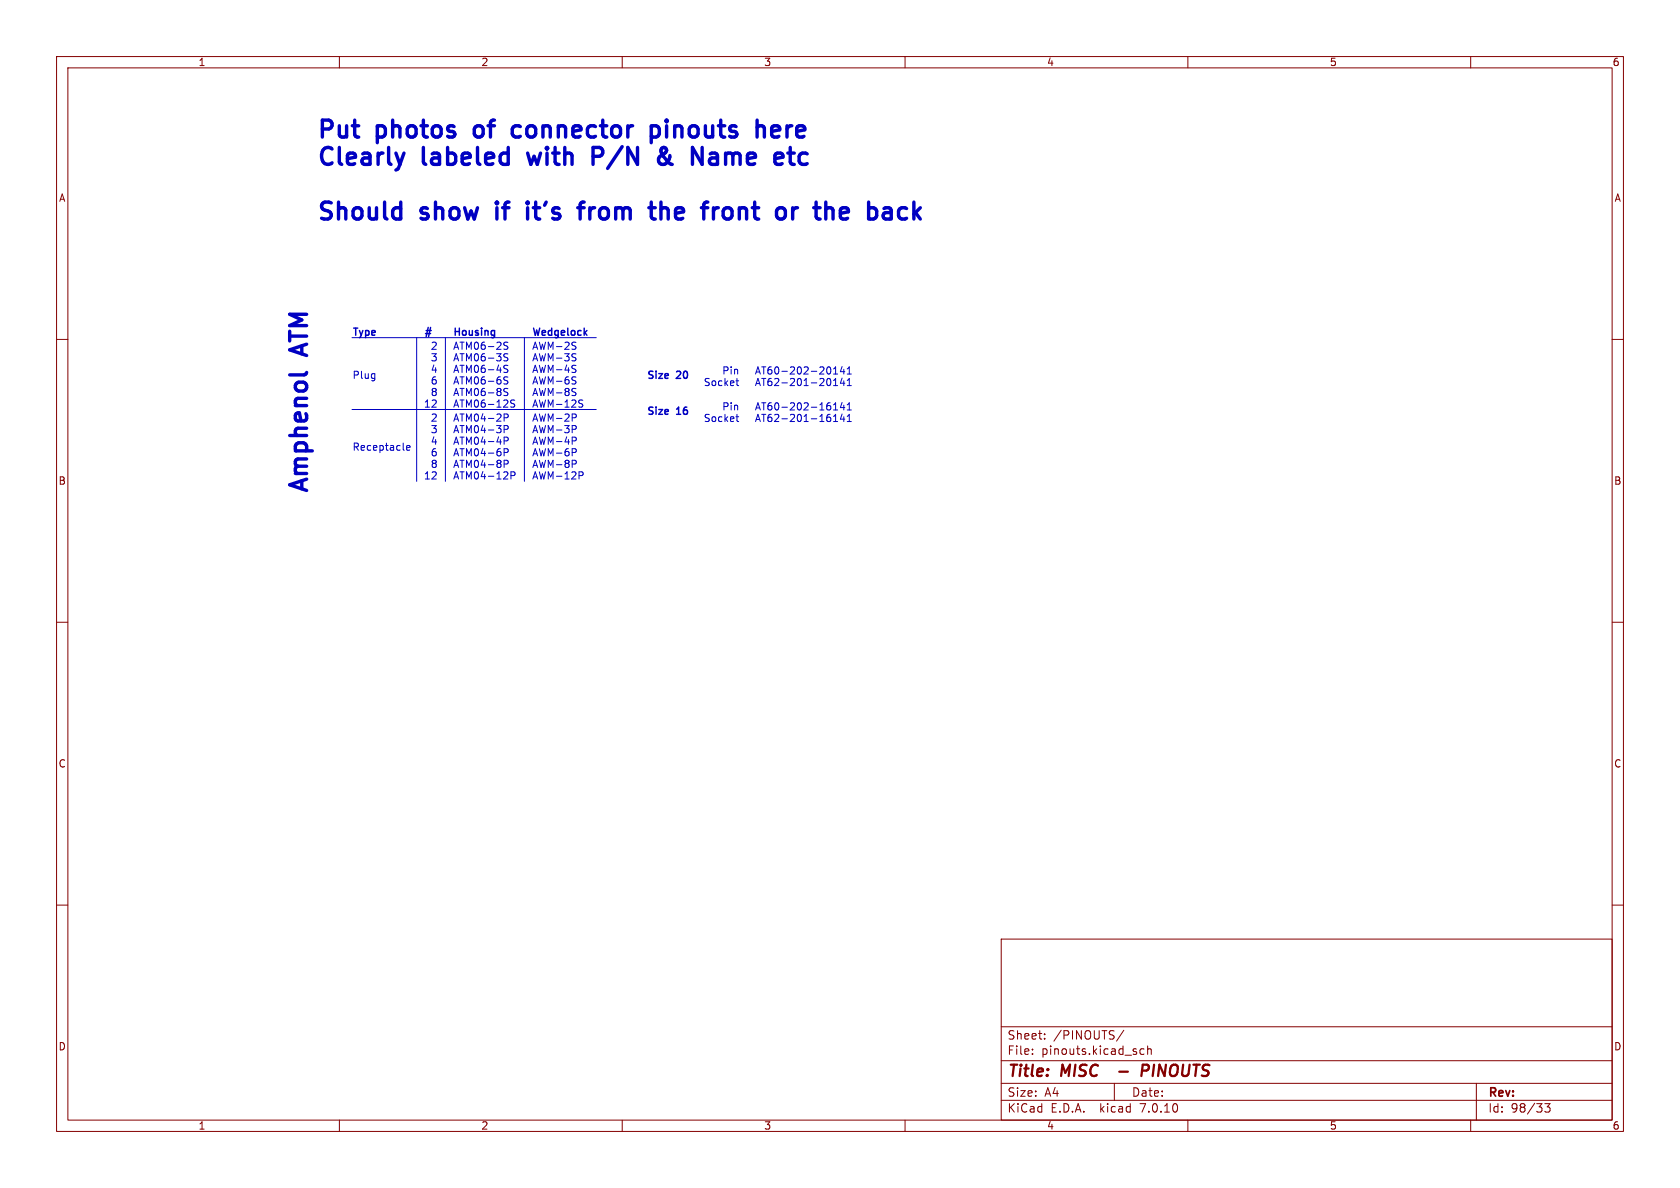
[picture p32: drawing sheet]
<svg xmlns="http://www.w3.org/2000/svg" width="297mm" height="210mm" viewBox="0 0 297 210" stroke-linecap="round" stroke-linejoin="round" font-family="sans-serif">
<defs><g id="words">
<g font-size="4.2" fill="#0000c2">
<text x="55.9" y="24.6">Put</text>
<text x="55.9" y="29.5">Clearly</text>
<text x="66.8" y="24.6">photos</text>
<text x="74.9" y="29.5">labeled</text>
<text x="85.3" y="24.6">of</text>
<text x="93.2" y="24.6">connector</text>
<text x="94.9" y="29.5">with</text>
<text x="107.3" y="29.5">P/N</text>
<text x="118.8" y="24.6">pinouts</text>
<text x="120.1" y="29.5">&amp;</text>
<text x="127.3" y="29.5">Name</text>
<text x="138.7" y="24.6">here</text>
<text x="55.9" y="39.1">Should</text>
<text x="74.7" y="39.1">show</text>
<text x="89.1" y="39.1">if</text>
<text x="95.8" y="39.1">it's</text>
<text x="106.3" y="39.1">from</text>
<text x="120" y="39.1">the</text>
<text x="130.5" y="39.1">front</text>
<text x="144.7" y="39.1">or</text>
<text x="152.8" y="39.1">the</text>
<text x="54.6" y="62.3" transform="rotate(-90 54.6 62.3)">ATM</text>
<text x="54.6" y="87.4" transform="rotate(-90 54.6 87.4)">Amphenol</text>
</g>
<g font-size="2.8" fill="#840000">
<text x="178" y="190.9">Title:</text>
<text x="187.7" y="190.9">MISC</text>
<text x="204.2" y="190.9">PINOUTS</text>
</g>
<g font-size="2.1" fill="#840000">
<text x="178" y="184">Sheet:</text>
<text x="186.2" y="184">/PINOUTS/</text>
<text x="178" y="186.7">File:</text>
<text x="184.1" y="186.7">pinouts.kicad_sch</text>
<text x="178" y="196.9">KiCad</text>
<text x="178" y="194.1">Size:</text>
<text x="184.7" y="194.1">A4</text>
<text x="185.7" y="196.9">E.D.A.</text>
<text x="194.6" y="196.9">kicad</text>
<text x="200" y="194.1">Date:</text>
<text x="201.8" y="196.9">7.0.10</text>
<text x="263" y="194.3">Rev:</text>
<text x="263" y="196.9">Id:</text>
<text x="267.1" y="196.9">98/33</text>
</g>
<g font-size="1.8" fill="#840000">
<text x="35" y="11.9">1</text>
<text x="85" y="11.9">2</text>
<text x="135" y="11.9">3</text>
<text x="185" y="11.9">4</text>
<text x="235" y="11.9">5</text>
<text x="285" y="11.9">6</text>
<text x="10.3" y="35.9">A</text>
<text x="285.3" y="35.9">A</text>
<text x="10.3" y="85.9">B</text>
<text x="285.3" y="85.9">B</text>
<text x="10.3" y="135.9">C</text>
<text x="285.3" y="135.9">C</text>
<text x="10.3" y="185.9">D</text>
<text x="285.3" y="185.9">D</text>
<text x="35" y="199.9">1</text>
<text x="85" y="199.9">2</text>
<text x="135" y="199.9">3</text>
<text x="185" y="199.9">4</text>
<text x="235" y="199.9">5</text>
<text x="285" y="199.9">6</text>
</g>
<g font-size="1.8" fill="#0000c2">
<text x="62.2" y="59.4">Type</text>
<text x="74.9" y="59.4">#</text>
<text x="80" y="59.4">Housing</text>
<text x="94" y="59.4">Wedgelock</text>
<text x="76.1" y="61.9">2</text>
<text x="76.1" y="64">3</text>
<text x="80" y="61.9">ATM06-2S</text>
<text x="80" y="64">ATM06-3S</text>
<text x="94" y="61.9">AWM-2S</text>
<text x="94" y="64">AWM-3S</text>
<text x="62.2" y="67.1">Plug</text>
<text x="76.1" y="66">4</text>
<text x="76.1" y="68.1">6</text>
<text x="76.1" y="70.1">8</text>
<text x="80" y="66">ATM06-4S</text>
<text x="80" y="68.1">ATM06-6S</text>
<text x="80" y="70.1">ATM06-8S</text>
<text x="94" y="66">AWM-4S</text>
<text x="94" y="68.1">AWM-6S</text>
<text x="94" y="70.1">AWM-8S</text>
<text x="114.3" y="67.1">Size</text>
<text x="119.7" y="67.1">20</text>
<text x="124.3" y="68.3">Socket</text>
<text x="127.6" y="66.3">Pin</text>
<text x="133.3" y="66.3">AT60-202-20141</text>
<text x="133.3" y="68.3">AT62-201-20141</text>
<text x="74.8" y="72.1">12</text>
<text x="76.1" y="74.6">2</text>
<text x="76.1" y="76.7">3</text>
<text x="80" y="72.1">ATM06-12S</text>
<text x="80" y="74.6">ATM04-2P</text>
<text x="80" y="76.7">ATM04-3P</text>
<text x="94" y="74.6">AWM-2P</text>
<text x="94" y="76.7">AWM-3P</text>
<text x="94" y="72.1">AWM-12S</text>
<text x="114.3" y="73.4">Size</text>
<text x="119.7" y="73.4">16</text>
<text x="124.3" y="74.7">Socket</text>
<text x="127.6" y="72.6">Pin</text>
<text x="133.3" y="72.6">AT60-202-16141</text>
<text x="133.3" y="74.7">AT62-201-16141</text>
<text x="62.2" y="79.8">Receptacle</text>
<text x="76.1" y="78.7">4</text>
<text x="76.1" y="80.8">6</text>
<text x="76.1" y="82.8">8</text>
<text x="80" y="78.7">ATM04-4P</text>
<text x="80" y="80.8">ATM04-6P</text>
<text x="80" y="82.8">ATM04-8P</text>
<text x="94" y="78.7">AWM-4P</text>
<text x="94" y="80.8">AWM-6P</text>
<text x="94" y="82.8">AWM-8P</text>
<text x="74.8" y="84.8">12</text>
<text x="80" y="84.8">ATM04-12P</text>
<text x="94" y="84.8">AWM-12P</text>
</g>
</g></defs>
<g fill="none" stroke="#840000" stroke-width=".18">
<path d="M10 10h277v190h-277zM12 12h273v186h-273zM60 10v2M110 10v2M160 10v2M210 10v2M260 10v2M10 60h2M285 60h2M10 110h2M285 110h2M10 160h2"/>
<path d="M285 160h2M177 166h108v32h-108zM60 198v2M110 198v2M160 198v2M177 194.5h108M177 191.5h108M177 187.5h108M177 181.5h108M182.5 186.3v.1M182.5 185.5v.1M184.7 183.6v.1"/>
<path d="M184.7 182.8v.1M197 191.5v3M198.7 182.1l-1.3 2M202.2 185.5l-.4-.1-.3 .3v.4l.2 .2h.5M202.9 185.5l.2-.1 .4 .1v.9M202.9 184.9v1.5M210 198v2M260 198v2M261 191.5v6.5M273.1 195.1h.9l-.5 .6 .5 .1v.7l-.3 .1h-.4l-.2-.1"/>
</g>
<path d="M197.9 189.4h1.5M201.9 189.3h.8a.55 .55 0 0 0 .4-.5 .55 .55 0 0 0-.3-.6h-.8l-.2 2" fill="none" stroke="#840000" stroke-width=".4"/>
<g fill="none" stroke="#0000c2" stroke-width=".18">
<path d="M62.2 59.7h43.2M73.7 59.7v25.4M78.7 59.7v25.4M92.7 59.7v25.4M62.2 72.4h43.2M71.9 79.2l.6-.1-.1-.3-.3-.1-.2 .2v.6h.5M89.1 73.8h.6l.1-.2v-.3l-.7-.1v1.3M89.1 75.9l.6-.1 .1-.1v-.4l-.7-.1v1.3M89.1 77.9h.6l.1-.2v-.3l-.7-.1v1.2M89.1 80l.6-.1 .1-.2v-.3l-.7-.1v1.3M89.8 60.5h-.5l-.2 .2 .1 .3 .5 .3v.3l-.2 .2-.4-.1M89.8 66.7l-.5-.1-.2 .3 .1 .3 .5 .2v.4l-.2 .1-.4-.1"/>
<path d="M89.8 68.7h-.5l-.2 .2 .1 .3 .5 .2v.4l-.2 .1h-.4M89.8 62.6l-.5-.1-.2 .3 .1 .3 .5 .2v.4l-.2 .1-.4-.1M89.8 64.6h-.5l-.2 .2 .1 .3 .5 .3v.3l-.2 .1h-.4M91 70.8l-.5-.1-.2 .2 .1 .4 .5 .2v.4l-.1 .1-.5-.1M101.2 73.2h.4l.3 .2-.1 .4h-.6M101.2 75.2h.4l.3 .3-.1 .3-.6 .1M101.2 77.3h.4l.3 .2-.1 .4h-.6M101.2 79.3h.4l.3 .3-.1 .3-.6 .1M101.3 60.5h.5M101.3 62.5l.5 .1M101.3 64.6h.5M101.3 66.6l.5 .1"/>
<path d="M101.3 68.7h.5M101.6 61.1l.2 .3-.2 .4M101.6 63.2l.2 .2-.2 .4M101.6 65.2l.2 .3-.2 .3M101.6 67.3l.2 .2-.2 .4M101.6 69.3l.2 .3-.2 .3M102.5 71.3l.4 .1 .1 .3-.2 .3h-.3M102.5 70.7l.5 .1M130.1 73.7h.5M130.1 67.3h.5M130.3 74.3l.3 .2M130.3 68l.3 .2"/>
<path d="M147.4 72.5h.7M147.4 65.2l.3-.3v1.2M147.4 67.3l.3-.4v1.3M147.4 71.6l.3-.4v1.3M147.4 73.6l.3-.4v1.3M147.4 74.5h.7M147.4 66.1h.7M147.4 68.2h.7M148.9 71.1l-.3 .9h.8M148.9 73.2l-.3 .9h.8M148.9 64.8l-.3 .9h.8M148.9 66.8l-.3 .9h.8"/>
<path d="M149.2 65.3v.8M149.2 67.3v.9M149.2 71.6v.9M149.2 73.7v.8M149.8 72.5h.7M149.8 65.2l.3-.3v1.2M149.8 67.3l.3-.4v1.3M149.8 71.6l.3-.4v1.3M149.8 73.6l.3-.4v1.3M149.8 74.5h.7M149.8 66.1h.7M149.8 68.2h.7"/>
<path d="M89.1 82h.6l.1-.2v-.3l-.7-.1v1.2M90.3 84.1l.6-.1 .2-.2-.1-.3-.7-.1v1.3M101.2 81.4h.4l.3 .2-.1 .4h-.6M102.4 83.4h.4l.3 .2-.1 .4-.6 .1"/>
</g>
<g fill="none" stroke="#0000c2" stroke-width=".6">
<path d="M71.4 27.1l-.7 2M84 22.5l-.2 .3v.9l.2 .2M87.8 35.7v.3M87.8 36.7v2M87.8 35.7l-.1 .2 .1 .1M87.8 35.7l.2 .2-.2 .1M90.6 23.7l.2 .4 .3 .1h.6l.3-.1M92 22.4l-.3-.2h-.6l-.3 .2-.2 .4M93.3 27.1l.5 2M93.3 35.7v.3M93.3 36.7v2M93.3 35.7l-.2 .2 .2 .1"/>
<path d="M93.3 35.7l.1 .2-.1 .1M94.3 36.7h1.1M102.1 36.7h1.2M103.3 35.7l-.6 .2M104.3 36.7v2M104.8 26.1v3M104.8 36.7l-.4 .3-.1 .3M106 26.1l.3 .1M106.3 27.5l-.3 .1h-1.2M115.1 22.4l.3-.2h.6l.4 .3 .2 .3v.9l-.3 .4-.3 .1h-.6l-.3-.1M115.1 22.2v3M116.8 35.7v3"/>
<path d="M116.8 37a.75 .75 0 0 1 1.3 .2v1.5M117.7 26.9a2.42 2.42 0 0 0-1.3 1.2 .81 .81 0 0 0 .4 .9 .81 .81 0 0 0 1-.2l.5-.6 .1-.7M117.7 26.2l-.3-.1-.4 .1a1.12 1.12 0 0 0 .3 1.4l1.1 1.3 .4 .2M126.4 27.1h-.6l-.2 .1M126.6 27.9h-.8a.59 .59 0 0 0-.4 .6 .59 .59 0 0 0 .4 .6h.8M129.1 36.9a.81 .81 0 0 0-1.3 .4v.9a.81 .81 0 0 0 1.3 .4M137.7 22.4l-.3-.2h-.6l-.2 .2-.2 .3v1.1l.2 .3 .2 .1h.6l.3-.1M137.8 22.9l-1.4 .3M139.3 27.1h1.1M139.8 28.9l.6 .2M142.7 27.2l-.3-.1h-.6l-.2 .1-.3 .4v.9l.3 .4 .2 .2h.6l.3-.2M161.6 35.7v3"/>
<path d="M161.8 37.6l.9 1.1M162.7 36.7l-1.1 1.2"/>
</g>
<use href="#words"/>
</svg>
